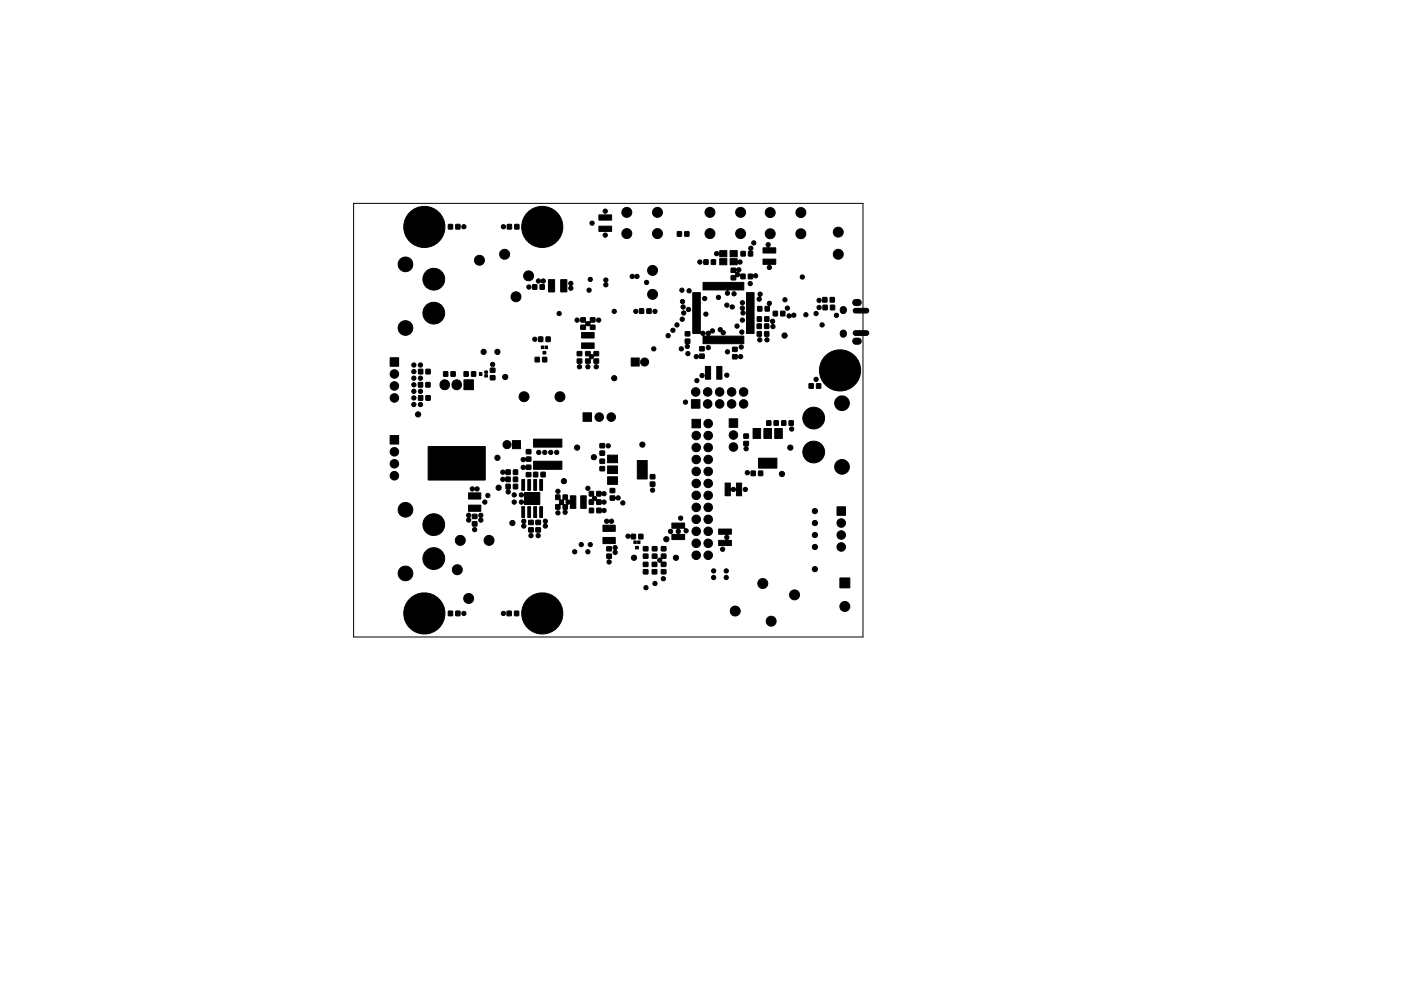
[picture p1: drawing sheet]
<svg xmlns="http://www.w3.org/2000/svg" width="297mm" height="210mm" viewBox="0 0 297 210" stroke-linecap="round" stroke-linejoin="round" font-family="sans-serif">
<path d="M75 43.1h108v92h-108z" fill="none" stroke="#000" stroke-width=".21"/>
<g fill="#000" stroke="#000" stroke-width=".21">
<path d="M95.1 47.6h.8v1h-.8zM96.6 47.6h.9v1h-.9zM107.6 47.6h.8v1h-.8zM109.1 47.6h.9v1h-.9zM113.8 59.3a.64 .64 0 0 1 .9 .2 .48 .48 0 0 1 .8-.2 .48 .48 0 0 1-.1 .8 .48 .48 0 0 1-.7-.3 .48 .48 0 0 1-.7 .2 .48 .48 0 0 1-.2-.7zM120.7 59.8a.49 .49 0 0 1 .7 .2 .49 .49 0 0 1-.2 .7 .49 .49 0 0 1 .2 .7 .49 .49 0 0 1-.8 0 .49 .49 0 0 1 .3-.8l-.3-.3zM128.1 59.1a.5 .5 0 0 1 .7 .2 .5 .5 0 0 1-.2 .7 .48 .48 0 0 1 .1 .7 .48 .48 0 0 1-.7-.1 .48 .48 0 0 1 .3-.7l-.3-.4zM127 48h2.7v1.1h-2.7zM127 45.6h2.7v1.1h-2.7zM133.7 58.4a.64 .64 0 0 1 .9 .1 .48 .48 0 0 1 .7-.2 .48 .48 0 0 1 0 .8 .48 .48 0 0 1-.8-.3 .48 .48 0 0 1-.6 .3 .48 .48 0 0 1-.2-.7zM143.6 49.2h.9v.9h-.9zM145.2 49.2h.9v.9h-.9z"/>
<path d="M149.2 55.1h.9v1h-.9zM150.8 55.1h.9v1h-.9zM152.6 54.9h1.5v1.3h-1.5zM151.6 53.5a.7 .7 0 0 1 .9 .2l.1-.5h1.5v1.3h-1.5v-.5l-.2-.1a.48 .48 0 0 1-.6 .3 .48 .48 0 0 1-.2-.7zM154.8 54.9h1.5l.1 .5a.49 .49 0 0 1 .8-.1 .49 .49 0 0 1-.1 .7 .49 .49 0 0 1-.7-.2l-.1 .4h-1.5zM154.8 53.2h1.5v1.3h-1.5zM155 56.9h.9l.3 .2a.51 .51 0 0 1 .8-.1 .51 .51 0 0 1-.4 .8l.3 .5 .3-.2 .8 .1v.9h-.9l-.1-.6-.2-.1a.62 .62 0 0 1-.7 .3l-.2 .7-.9-.1v-.8l.9-.1 .1-.4-1-.3h1l.2 .2 .2-.2-.2-.3-.2 .3h-1zM157.1 53.4h.9v.9h-.9zM158.8 52.4a.5 .5 0 0 1 .8 .1 .5 .5 0 0 1-.2 .7l.2 .2v.9h-.9l-.1-.9 .4-.2-.2-.4zM158.7 58.2l.7-.1 .3 .3a.5 .5 0 0 1 .8-.3 .5 .5 0 0 1 0 .8 .5 .5 0 0 1-.8-.2l-.2 .5h-.8zM162.5 51.6a.49 .49 0 0 1 .8 .2 .49 .49 0 0 1-.3 .7l1.5 .1v1.1h-2.7v-1.1h.9l.1-.2a.59 .59 0 0 1-.3-.8zM161.8 55h2.7v1.1h-1.2l-.1 .2a.48 .48 0 0 1 .2 .7 .48 .48 0 0 1-.8-.1 .48 .48 0 0 1 .4-.7l-.1-.1h-1.1z"/>
<path d="M82.7 75.9h1.8v1.8h-1.8zM88.7 78.4h.9v.9h-.9zM90.3 78.4h.9v.9h-.9zM94.1 78.9h.8v.9h-.8zM95.6 78.9h.9v.9h-.9zM98.4 78.9h.9v.9h-.9zM100 78.9h.8v.9h-.8zM101.6 79h.6v.6h-.6zM102.8 79.5h.5v.5h-.5zM102.8 78.7h.5v.5h-.5zM104 79.7h.9v.9h-.9zM104 78.1h.9v.9h-.9z"/>
<path d="M112.9 60.4h.9v1h-.9zM113.5 75.8h.8v1h-.8zM114.2 71.5h.9v.9h-.9zM114.8 73.4h.5v.6h-.5zM114.5 60.4h.9v1h-.9zM115.1 74.6h.6v.5h-.6zM115 75.8h.9v1h-.9zM115.6 73.4h.5v.6h-.5zM115.8 71.5h.8v.9h-.8zM116.3 59.3h1.3v2.6h-1.3zM118.9 59.3h1.3v2.6h-1.3zM122.4 76.2h.9v.8h-.9z"/>
<path d="M122.4 74.6h.9v.9h-.9zM123.2 67.4h.8l.2 .9 .5-.1 .3 .2 .2-1h.9v.9h-.9l-.2 .2 .1 .5h1.1v.8l-1 .1-.1-.9-.5 .1-.3-.1-.2 .9h-.9l-.1-.9h1l.1-.6-.1-.1h-.9zM124.2 74.6h.9l.1 .6 .6 .1 .2-.7h.9v.9h-1a.68 .68 0 0 1-.7 .7l-.1 .9-1-.1 .1-.8 .9-.2-.2-.5-.8-.1zM123.3 72.8h2.7v1.1h-2.7zM123.3 70.6h2.7v1.1h-2.7zM125.9 76.2h1v.8h-1zM133.8 76h1.7v1.7h-1.7zM135.6 65.5h.9v1h-.9zM137.2 65.5h.8v1h-.8zM145.3 72h1v.8l-.4 .2a.5 .5 0 0 1 .2 .8 .5 .5 0 0 1-.8-.1 .5 .5 0 0 1 .3-.7l-.4-.3zM145.3 70.4h.9v.9h-.9zM146.9 62.1h1.6l.1 8.3a.53 .53 0 0 1 .8 0 .53 .53 0 0 1-.2 .8l.7 .1v-.2a.5 .5 0 0 1 0-.7 .5 .5 0 0 1 .7-.1 .48 .48 0 0 1 .5-.5 .48 .48 0 0 1 .4 .7 .48 .48 0 0 1-.8 .1l-.3 .5v.2h7.3v1.6h-8.6l-.1-1.7-.5-.5h-1.6z"/>
<path d="M147.3 75.4a.66 .66 0 0 1 .9 .2l.2-.5 .9 .1-.1 .8-.8 .1-.3-.3a.47 .47 0 0 1-.6 .3 .47 .47 0 0 1-.2-.7zM148.3 73.6h1v.8h-1zM152.4 69.7a.65 .65 0 0 1 .9 .4 .47 .47 0 0 1 .4 .6 .47 .47 0 0 1-.6 .3 .47 .47 0 0 1-.3-.6 .48 .48 0 0 1-.5-.2 .48 .48 0 0 1 .1-.5zM155.3 75.3h1v.8h-1zM155.3 73.7h1v.9h-1zM157.1 65.1a.5 .5 0 0 1 .7 .1 .5 .5 0 0 1-.2 .7 .48 .48 0 0 1 .3 .7 .48 .48 0 0 1-.8 .1 .48 .48 0 0 1 .2-.8 .55 .55 0 0 1-.2-.8zM149.1 59.9h8.6v1.6h-3.3l-.1 .2a.45 .45 0 0 1 .4 .5 .45 .45 0 0 1-.6 .4 .45 .45 0 0 1-.2-.7l.3-.2v-.2h-5.1zM158.3 62.1h1.6v8.6h-1.6zM160.8 62.1a.49 .49 0 0 1 .8 .2 .49 .49 0 0 1-.5 .7 .45 .45 0 0 1 .3 .6 .45 .45 0 0 1-.6 .2 .45 .45 0 0 1-.1-.7 .19 .19 0 0 0 .3-.2 .19 .19 0 0 0-.2-.2zM160.5 68.7h.9v1h-.9zM160.5 70.4h.9v.9h-.9zM160.6 67.2h.8v1h-.8z"/>
<path d="M160.6 65h.9v1h-.9zM162.1 68.7h.9v1h-.9zM162.1 70.4h.9v.9h-.9zM162.1 67.2h.9v1h-.9zM162.8 64.1a.48 .48 0 0 1 .7 .2 .48 .48 0 0 1-.5 .6l.1 1.1h-.8l-.1-.9 .8-.2-.3-.4zM163.5 67.8a.5 .5 0 0 1 .7 .3 .5 .5 0 0 1-.3 .6v.1a.45 .45 0 0 1 .5 .5 .45 .45 0 0 1-.6 .3 .45 .45 0 0 1-.2-.7l.2-.2a.52 .52 0 0 1-.4-.4 .52 .52 0 0 1 .1-.5zM164 66.1h.8v.9h-.8zM165.5 66.1h.9v.9h-.9zM167 66.7l.4-.1 .4 .2a.49 .49 0 0 1 .7-.3 .49 .49 0 0 1 .1 .8 .49 .49 0 0 1-.8-.2 .47 .47 0 0 1-.6 .3 .47 .47 0 0 1-.2-.7zM174.4 63.1h.9v1h-.9zM174.5 64.8h.9v.9h-.9zM176 63.1h.9v1h-.9z"/>
<path d="M176.1 64.8h.8v.9h-.8zM181 71.9l.3-.2h.7a.65 .65 0 0 1 .6 .7 .65 .65 0 0 1-.6 .6h-.6a.65 .65 0 0 1-.6-.4 .65 .65 0 0 1 .2-.7zM181 63.7l.3-.2h.7a.65 .65 0 0 1 .6 .7 .65 .65 0 0 1-.6 .6h-.6a.65 .65 0 0 1-.6-.4 .65 .65 0 0 1 .2-.7zM181 70.3l.4-.1h2.3a.5 .5 0 0 1 .5 .5 .5 .5 0 0 1-.5 .5l-2.5-.1-.3-.3zM181 65.6l.4-.2h2.3a.5 .5 0 0 1 .5 .5 .5 .5 0 0 1-.5 .5h-2.5l-.3-.4zM82.7 92.4h1.8v1.8h-1.8zM88.7 81.2h.9v.9h-.9zM88.7 84h.9v.9h-.9zM90.3 81.2h.9v.9h-.9zM90.3 84h.9v.9h-.9zM98.4 80.6h2v2.1h-2zM106.3 99.9a.69 .69 0 0 1 .9 .1l.1-.3h.8l.1 .9-.1 .1h-.7l-.3-.4a.49 .49 0 0 1-.6 .3 .49 .49 0 0 1-.2-.7z"/>
<path d="M108.9 99.7h.8v.9h-.8zM108.6 93.5h1.7v1.7h-1.7zM110.6 98.9a.65 .65 0 0 1 .8 .1l.3-.3h.8l.1 .8-.2 .1h-.7l-.3-.3a.49 .49 0 0 1-.6 .3 .49 .49 0 0 1-.2-.7zM110.6 97.2a.65 .65 0 0 1 .8 .1l.3-.4h.7l.2 .2-.1 .8h-.8l-.2-.2a.5 .5 0 0 1-.7 .2 .5 .5 0 0 1-.2-.7zM111.6 95.4h.9v.9h-.9zM113.1 97.9h6v1.7h-6zM113.1 93.2h6v1.7h-6zM123.6 87.6h1.8v1.8h-1.8zM127.2 99h1v.9h-1zM127.2 97.4h1v.9h-1zM127.2 95.7h1v.9h-1zM127.2 94.1h1v.9h-1z"/>
<path d="M128.8 96.6h2.1v1.6h-2.1zM146.6 84.8h1.8v1.8h-1.8zM146.7 89h1.8v1.8h-1.8zM149.6 77.7h1.1v2.7h-1.1zM152 77.7h1.1v2.7h-1.1zM154.6 88.9h1.8v1.8h-1.8zM157.7 93.7h1v.8l-.3 .2a.5 .5 0 0 1 .1 .8 .5 .5 0 0 1-.8-.1 .5 .5 0 0 1 .3-.7l-.3-.2zM157.7 92.1h1v.9h-1zM159.3 100h.8v.9h-.8zM159.7 90.9h1.6v2.1h-1.6zM160.8 100h.9v.9h-.9zM162.6 89.3h.8v.9h-.8z"/>
<path d="M162 90.9h1.6v2.1h-1.6zM160.8 97.2h3.9v2.1h-3.9zM164.1 89.3h.9v.9h-.9zM164.3 90.9h1.6v2.1h-1.6zM165.7 89.3h.9v.9h-.9zM167.3 89.3h.9v.9h-.9zM171.6 81.4h.8v1h-.8zM173.1 81.4h.9v1h-.9zM99 109a.49 .49 0 0 1 .8 .1 .49 .49 0 0 1-.3 .8 .49 .49 0 0 1 .2 .7 .49 .49 0 0 1-.8 0 .49 .49 0 0 1 .3-.8l-.3-.3zM99.8 103.4a.64 .64 0 0 1 .9 .2 .48 .48 0 0 1 .7-.2 .48 .48 0 0 1 0 .8 .48 .48 0 0 1-.8-.3 .48 .48 0 0 1-.7 .2 .48 .48 0 0 1-.1-.7zM100.2 110.7h.9v.9h-.9zM100.2 109.1h.9v.9h-.9z"/>
<path d="M99.3 107.2h2.6v1.3h-2.6zM99.3 104.6h2.6v1.3h-2.6zM101.7 109a.51 .51 0 0 1 .6 .2 .51 .51 0 0 1-.2 .7 .48 .48 0 0 1 .1 .8 .48 .48 0 0 1-.7-.2 .48 .48 0 0 1 .3-.7 .52 .52 0 0 1-.1-.8zM90.8 94.7h12.1v7.1h-12.1zM107.3 102.8h.9v.8l-.3 .3a.5 .5 0 0 1 .2 .7 .5 .5 0 0 1-.8 0 .5 .5 0 0 1 .3-.7l-.4-.3zM106.3 101.4a.7 .7 0 0 1 .9 .1l.1-.3h.8l.1 .9-.1 .1h-.7l-.3-.3a.49 .49 0 0 1-.6 .2 .49 .49 0 0 1-.2-.7zM108.9 102.8h.8v.9h-.8zM108.9 101.2h.8v1h-.8zM110.7 110.3a.5 .5 0 0 1 .7 .1 .5 .5 0 0 1-.2 .7 .48 .48 0 0 1 .1 .8 .48 .48 0 0 1-.7-.1 .48 .48 0 0 1 .3-.7 .56 .56 0 0 1-.2-.8zM110.6 107.5h.6v2.3h-.6zM110.6 101.7h.6v2.3h-.6zM111.6 100.3h.9v.8h-.9z"/>
<path d="M111.9 107.5h.6v2.3h-.6zM111.9 101.7h.6v2.3h-.6zM112.1 112h.9v.9h-.9zM112.1 110.4h.9v.9h-.9zM113.2 107.5h.6v2.3h-.6zM113.2 101.7h.6v2.3h-.6zM113.1 100.2h.9v1h-.9zM110.2 104.7a.67 .67 0 0 1 .9 .2l.1-.4h3.3v2.5h-3.3v-.3l-.1-.1a.46 .46 0 0 1-.6 .4 .46 .46 0 0 1-.3-.6 .46 .46 0 0 1 .7-.2l.1 .2h.2v-1.2l-.1-.1a.48 .48 0 0 1-.7 .3 .48 .48 0 0 1-.2-.7zM113.6 112h1v.9h-1zM113.6 110.4h1v.9h-1zM114.4 107.5h.6v2.3h-.6zM114.4 101.7h.6v2.3h-.6z"/>
<path d="M114.7 100.2h.9v1h-.9zM115.3 110.3a.5 .5 0 0 1 .7 .1 .5 .5 0 0 1-.2 .7 .48 .48 0 0 1 .1 .8 .48 .48 0 0 1-.8-.1 .48 .48 0 0 1 .4-.7 .56 .56 0 0 1-.2-.8zM117.8 105h.9v1l.6 .1 .1-.1v-1h.8l.1 1 .5 .2 .1-.1v-.9h1.2v2.7h-1.2v-.9l-.1-.1-.5 .1v.9l-.3 .3a.49 .49 0 0 1 .2 .8 .49 .49 0 0 1-.8-.1 .49 .49 0 0 1 .2-.7l-.2-.2-.1-1.1-.6 .1v1h-.9l.1-1 .8-.1 1.3 .1 .1-.1-.1-.3 .1-.5-.6-.1-.1 .9h-.7l-.1-.3 .1-.5-.9-.2zM123.1 105.2h1.2v2.7h-1.2zM124.9 104.3h.9l.1 1a.7 .7 0 0 1 .7 .7h.7l.2 .4a.47 .47 0 0 1 .6-.4 .47 .47 0 0 1 .3 .6 .47 .47 0 0 1-.5 .3l-.3-.2-.3 .3h-.7l-.3-.9-.4 .2-.1 .7h-.9v-.9l.7-.1 .1-.6-.8-.2zM125 107.8h.8v1h-.8zM126.5 104.3l.8-.1 .2 .4a.47 .47 0 0 1 .6-.4 .47 .47 0 0 1 .4 .6 .47 .47 0 0 1-.6 .4l-.3-.3-.3 .4-.8-.1zM126.5 107.8h.8l.3 .3a.49 .49 0 0 1 .8-.1 .49 .49 0 0 1-.1 .8 .49 .49 0 0 1-.7-.3l-.3 .3h-.7zM128.3 110.2h.6a.22 .22 0 0 0 .2 .2 .22 .22 0 0 0 .3-.2 .47 .47 0 0 1 .6 .2 .47 .47 0 0 1-.3 .7 .47 .47 0 0 1-.6-.4 .47 .47 0 0 1-.7 .3 .47 .47 0 0 1-.1-.8zM128.7 117.6h.9v.8h-.9zM128.7 116h.9v.9h-.9zM129.4 105.2h.9l.2 .4a.46 .46 0 0 1 .5-.5 .46 .46 0 0 1 .4 .6 .46 .46 0 0 1-.6 .3l-.3-.3-.2 .4h-.9z"/>
<path d="M129.4 103.7h.9v.8h-.9zM127.8 114h2.6v1.3h-2.6zM127.8 111.4h2.6v1.3h-2.6zM130.1 115.9a.49 .49 0 0 1 .7 .1 .49 .49 0 0 1-.2 .7 .49 .49 0 0 1 .2 .8 .49 .49 0 0 1-.8-.1 .49 .49 0 0 1 .3-.7l-.3-.4zM128.8 101.2h2.1v1.6h-2.1zM128.8 98.9h2.1v1.6h-2.1zM132.8 113.5a.77 .77 0 0 1 .9 .2l.2-.4h.8l.1 1-.9 .1-.2-.5a.48 .48 0 0 1-.7 .3 .48 .48 0 0 1-.2-.7zM134.4 114.8h.5v.5h-.5zM134.7 115.9h.6v.6h-.6zM135.2 114.8h.5v.5h-.5zM135.4 113.4h.9v.9h-.9zM135.1 97.7h2.1v3.9h-2.1z"/>
<path d="M136.4 119.3h1v.9h-1zM136.4 117.6h1v.8h-1zM136.4 116h1v.9h-1zM137.9 102.3h.9v.9h-.9zM137.9 100.7h.9v.9h-.9zM138.3 119.3h.9v.9h-.9zM138.3 117.6h1v.8h-1zM138.3 116h1v.9h-1zM140.2 117.6h1v.8l-.9 .1v.6l.9 .2v.8l-.9 .1-.2-.9a.52 .52 0 0 1-.7-.5 .52 .52 0 0 1 .8-.4zM140.2 116h1v.9h-1zM142.5 111h2.7v1.1h-1.2l-.1 .1a.61 .61 0 0 1 0 1.1l1.3 .1v1.1h-2.7v-1.1h1.1l.1-.2a.61 .61 0 0 1 0-1l-1.2-.1zM153.7 102.5h1.1v1.1l.2 .1a.61 .61 0 0 1 1.1 0v-1.2h1.1v2.7h-1.1v-1.1l-.1-.1a.59 .59 0 0 1-1.1 0l-.1 1.2h-1.1z"/>
<path d="M152.4 112.2h2.7v1.1h-.8l-.1 .2a.62 .62 0 0 1 .1 1.1h.8v1.1h-2.7v-1.1h1.4l.1-.1a.6 .6 0 0 1-.2-.5 .6 .6 0 0 1 .3-.6l-1.6-.1zM177.5 107.5h1.8v1.8h-1.8zM95.1 129.7h.8v.9h-.8zM96.6 129.7h.9v.9h-.9zM107.5 129.7h.9v.9h-.9zM109.1 129.7h.9v.9h-.9zM136.4 120.9h1v.8h-1zM138.3 120.9h.9v.8h-.9zM140.2 120.9h1v.8h-1zM178.1 122.6h2.1v2.1h-2.1z"/>
<circle cx="86" cy="56.1" r="1.56"/>
<circle cx="90" cy="48.2" r="4.4"/>
<circle cx="92" cy="59.2" r="2.31"/>
<circle cx="98.4" cy="48.1" r=".45"/>
<circle cx="101.7" cy="55.2" r="1.06"/>
<circle cx="106.7" cy="48.1" r=".45"/>
<circle cx="107" cy="53.9" r="1.06"/>
<circle cx="112.1" cy="58.5" r="1.06"/>
<circle cx="115" cy="48.2" r="4.4"/>
<circle cx="125.1" cy="59.3" r=".45"/>
<circle cx="125.5" cy="47.3" r=".45"/>
<circle cx="128.3" cy="49.9" r=".45"/>
<circle cx="128.3" cy="44.8" r=".45"/>
<circle cx="132.9" cy="45.1" r="1.06"/>
<circle cx="132.9" cy="49.6" r="1.06"/>
<circle cx="137.1" cy="59.9" r=".45"/>
<circle cx="138.4" cy="57.4" r="1.06"/>
<circle cx="139.4" cy="45.1" r="1.06"/>
<circle cx="139.4" cy="49.6" r="1.06"/>
<circle cx="148.4" cy="55.6" r=".45"/>
<circle cx="150.5" cy="45.1" r="1.06"/>
<circle cx="150.5" cy="49.6" r="1.06"/>
<circle cx="157" cy="45.1" r="1.06"/>
<circle cx="157" cy="49.6" r="1.06"/>
<circle cx="159.8" cy="51.5" r=".45"/>
<circle cx="163.3" cy="49.6" r="1.06"/>
<circle cx="163.3" cy="45.1" r="1.06"/>
<circle cx="169.8" cy="49.6" r="1.06"/>
<circle cx="169.8" cy="45.1" r="1.06"/>
<circle cx="170.1" cy="58.8" r=".45"/>
<circle cx="177.7" cy="49.2" r="1.06"/>
<circle cx="177.7" cy="53.9" r="1.06"/>
<circle cx="83.6" cy="79.3" r=".91"/>
<circle cx="86" cy="69.6" r="1.56"/>
<circle cx="87.7" cy="78.8" r=".45"/>
<circle cx="87.7" cy="77.4" r=".45"/>
<circle cx="89.1" cy="77.4" r=".45"/>
<circle cx="92" cy="66.4" r="2.31"/>
<circle cx="102.5" cy="74.6" r=".55"/>
<circle cx="104.4" cy="77.3" r=".45"/>
<circle cx="105.5" cy="74.6" r=".55"/>
<circle cx="107.1" cy="80" r=".55"/>
<circle cx="109.4" cy="63" r="1.06"/>
<circle cx="112.1" cy="60.9" r=".45"/>
<circle cx="113.4" cy="72" r=".45"/>
<circle cx="118.5" cy="66.5" r=".45"/>
<circle cx="122.4" cy="67.9" r=".45"/>
<circle cx="122.9" cy="77.8" r=".45"/>
<circle cx="124.6" cy="77.8" r=".45"/>
<circle cx="124.9" cy="61.6" r=".45"/>
<circle cx="126.4" cy="77.8" r=".45"/>
<circle cx="126.9" cy="67.9" r=".45"/>
<circle cx="130.2" cy="66.1" r=".45"/>
<circle cx="134.8" cy="66.1" r=".45"/>
<circle cx="136.7" cy="76.8" r=".86"/>
<circle cx="138.4" cy="62.5" r="1.06"/>
<circle cx="138.6" cy="74" r=".45"/>
<circle cx="138.9" cy="66.1" r=".45"/>
<circle cx="141.7" cy="71.2" r=".45"/>
<circle cx="142.7" cy="70.1" r=".45"/>
<circle cx="143.5" cy="68.9" r=".45"/>
<circle cx="144.5" cy="74" r=".45"/>
<circle cx="144.6" cy="61.6" r=".45"/>
<circle cx="144.6" cy="67.7" r=".45"/>
<circle cx="144.7" cy="64" r=".45"/>
<circle cx="144.8" cy="65.1" r=".45"/>
<circle cx="145" cy="66.4" r=".45"/>
<circle cx="145.9" cy="75" r=".45"/>
<circle cx="146" cy="65.7" r=".45"/>
<circle cx="146.1" cy="61.7" r=".45"/>
<circle cx="148.8" cy="79.7" r=".45"/>
<circle cx="149.4" cy="63.3" r=".45"/>
<circle cx="149.7" cy="66.6" r=".45"/>
<circle cx="150.2" cy="73.8" r=".45"/>
<circle cx="152.3" cy="63.1" r=".45"/>
<circle cx="154.1" cy="79.6" r=".45"/>
<circle cx="154.1" cy="64.7" r=".45"/>
<circle cx="154.2" cy="74.6" r=".45"/>
<circle cx="155.2" cy="65.1" r=".45"/>
<circle cx="155.6" cy="62.3" r=".45"/>
<circle cx="156.3" cy="69.2" r=".45"/>
<circle cx="157" cy="75.7" r=".45"/>
<circle cx="157.2" cy="73.6" r=".45"/>
<circle cx="157.3" cy="70.5" r=".45"/>
<circle cx="157.4" cy="67.9" r=".45"/>
<circle cx="157.4" cy="64.2" r=".45"/>
<circle cx="159.1" cy="60.2" r=".45"/>
<circle cx="161.1" cy="72.1" r=".45"/>
<circle cx="162.6" cy="72.1" r=".45"/>
<circle cx="166.3" cy="71.2" r=".55"/>
<circle cx="166.4" cy="63.6" r=".45"/>
<circle cx="166.9" cy="65.4" r=".45"/>
<circle cx="170.9" cy="66.8" r=".45"/>
<circle cx="173" cy="66.5" r=".45"/>
<circle cx="173.7" cy="65.3" r=".45"/>
<circle cx="173.7" cy="63.7" r=".45"/>
<circle cx="174.3" cy="68.9" r=".45"/>
<circle cx="177.3" cy="66.9" r=".45"/>
<circle cx="178.1" cy="78.6" r="4.4"/>
<circle cx="178.8" cy="65.8" r=".72"/>
<circle cx="178.8" cy="70.8" r=".72"/>
<circle cx="83.6" cy="98.4" r=".91"/>
<circle cx="83.6" cy="81.9" r=".91"/>
<circle cx="83.6" cy="95.9" r=".91"/>
<circle cx="83.6" cy="84.4" r=".91"/>
<circle cx="87.7" cy="83" r=".45"/>
<circle cx="87.7" cy="80.2" r=".45"/>
<circle cx="87.7" cy="84.4" r=".45"/>
<circle cx="87.7" cy="81.6" r=".45"/>
<circle cx="87.7" cy="85.8" r=".45"/>
<circle cx="88.6" cy="87.9" r=".55"/>
<circle cx="89.1" cy="83" r=".45"/>
<circle cx="89.1" cy="80.2" r=".45"/>
<circle cx="89.1" cy="85.8" r=".45"/>
<circle cx="94.3" cy="81.6" r="1.04"/>
<circle cx="96.8" cy="81.6" r="1.04"/>
<circle cx="105.5" cy="97.1" r=".55"/>
<circle cx="107.5" cy="94.3" r=".86"/>
<circle cx="111.1" cy="84.2" r="1.06"/>
<circle cx="114.2" cy="96" r=".45"/>
<circle cx="115.5" cy="96" r=".45"/>
<circle cx="116.8" cy="96" r=".45"/>
<circle cx="118" cy="96" r=".45"/>
<circle cx="118.7" cy="84.2" r="1.06"/>
<circle cx="122.4" cy="95" r=".55"/>
<circle cx="125.9" cy="97" r=".55"/>
<circle cx="127.1" cy="88.5" r=".9"/>
<circle cx="129" cy="94.6" r=".45"/>
<circle cx="129.6" cy="88.5" r=".9"/>
<circle cx="130.2" cy="80.2" r=".55"/>
<circle cx="136.2" cy="94.3" r=".55"/>
<circle cx="145.3" cy="85.3" r=".45"/>
<circle cx="147.5" cy="83.2" r=".9"/>
<circle cx="147.6" cy="97.5" r=".9"/>
<circle cx="147.6" cy="92.4" r=".9"/>
<circle cx="147.6" cy="94.9" r=".9"/>
<circle cx="147.8" cy="80.7" r=".45"/>
<circle cx="150" cy="83.2" r=".9"/>
<circle cx="150" cy="85.7" r=".9"/>
<circle cx="150.2" cy="97.5" r=".9"/>
<circle cx="150.2" cy="89.9" r=".9"/>
<circle cx="150.2" cy="92.4" r=".9"/>
<circle cx="150.2" cy="94.9" r=".9"/>
<circle cx="152.6" cy="83.2" r=".9"/>
<circle cx="152.6" cy="85.7" r=".9"/>
<circle cx="155.1" cy="83.2" r=".9"/>
<circle cx="155.1" cy="85.7" r=".9"/>
<circle cx="155.5" cy="92.3" r=".9"/>
<circle cx="155.5" cy="94.8" r=".9"/>
<circle cx="157.7" cy="83.2" r=".9"/>
<circle cx="157.7" cy="85.7" r=".9"/>
<circle cx="167.6" cy="95" r=".55"/>
<circle cx="167.8" cy="91" r=".45"/>
<circle cx="172.5" cy="95.9" r="2.31"/>
<circle cx="172.5" cy="88.7" r="2.31"/>
<circle cx="173" cy="80.5" r=".45"/>
<circle cx="178.5" cy="99.1" r="1.56"/>
<circle cx="178.5" cy="85.6" r="1.56"/>
<circle cx="83.6" cy="100.9" r=".91"/>
<circle cx="86" cy="108.2" r="1.56"/>
<circle cx="92" cy="118.5" r="2.31"/>
<circle cx="92" cy="111.3" r="2.31"/>
<circle cx="97.6" cy="114.7" r="1.06"/>
<circle cx="100.6" cy="112.4" r=".45"/>
<circle cx="102.8" cy="106.5" r=".45"/>
<circle cx="103.4" cy="105.1" r=".45"/>
<circle cx="103.7" cy="114.7" r="1.06"/>
<circle cx="105.7" cy="103.5" r=".55"/>
<circle cx="108.6" cy="111" r=".55"/>
<circle cx="109" cy="106.5" r=".45"/>
<circle cx="109" cy="105" r=".45"/>
<circle cx="112.6" cy="113.6" r=".45"/>
<circle cx="114.1" cy="113.6" r=".45"/>
<circle cx="118.3" cy="104.2" r=".45"/>
<circle cx="118.3" cy="108.8" r=".45"/>
<circle cx="119.6" cy="102.1" r=".55"/>
<circle cx="121.8" cy="117.1" r=".45"/>
<circle cx="123.2" cy="115.5" r=".45"/>
<circle cx="124.6" cy="117.1" r=".45"/>
<circle cx="124.6" cy="103.6" r=".45"/>
<circle cx="125.1" cy="115.5" r=".45"/>
<circle cx="129.1" cy="119.2" r=".45"/>
<circle cx="132.1" cy="106.7" r=".45"/>
<circle cx="134.4" cy="118.3" r=".55"/>
<circle cx="138.4" cy="104" r=".45"/>
<circle cx="141.3" cy="114.4" r=".55"/>
<circle cx="142.2" cy="112.7" r=".45"/>
<circle cx="143.3" cy="118.3" r=".55"/>
<circle cx="144.3" cy="109.9" r=".45"/>
<circle cx="145.4" cy="112.6" r=".46"/>
<circle cx="147.6" cy="102.6" r=".9"/>
<circle cx="147.6" cy="105.1" r=".9"/>
<circle cx="147.6" cy="100" r=".9"/>
<circle cx="147.6" cy="112.7" r=".9"/>
<circle cx="147.6" cy="115.3" r=".9"/>
<circle cx="147.6" cy="110.2" r=".9"/>
<circle cx="147.6" cy="117.8" r=".9"/>
<circle cx="147.6" cy="107.6" r=".9"/>
<circle cx="150.2" cy="102.6" r=".9"/>
<circle cx="150.2" cy="105.1" r=".9"/>
<circle cx="150.2" cy="100" r=".9"/>
<circle cx="150.2" cy="112.7" r=".9"/>
<circle cx="150.2" cy="115.3" r=".9"/>
<circle cx="150.2" cy="110.2" r=".9"/>
<circle cx="150.2" cy="117.8" r=".9"/>
<circle cx="150.2" cy="107.6" r=".9"/>
<circle cx="153.2" cy="116.5" r=".45"/>
<circle cx="158" cy="103.8" r=".45"/>
<circle cx="158.4" cy="100.3" r=".45"/>
<circle cx="165.8" cy="100.6" r=".55"/>
<circle cx="172.8" cy="108.4" r=".55"/>
<circle cx="172.8" cy="116.1" r=".55"/>
<circle cx="172.8" cy="113.5" r=".55"/>
<circle cx="172.8" cy="111" r=".55"/>
<circle cx="178.4" cy="113.5" r=".91"/>
<circle cx="178.4" cy="111" r=".91"/>
<circle cx="178.4" cy="116.1" r=".91"/>
<circle cx="86" cy="121.7" r="1.56"/>
<circle cx="90" cy="130.2" r="4.4"/>
<circle cx="97" cy="120.9" r="1.06"/>
<circle cx="98.4" cy="130.1" r=".45"/>
<circle cx="99.4" cy="127" r="1.06"/>
<circle cx="106.7" cy="130.1" r=".45"/>
<circle cx="115" cy="130.2" r="4.4"/>
<circle cx="137" cy="124.7" r=".45"/>
<circle cx="138.9" cy="123.8" r=".45"/>
<circle cx="140.6" cy="122.8" r=".45"/>
<circle cx="151.3" cy="122.5" r=".45"/>
<circle cx="151.3" cy="121.1" r=".45"/>
<circle cx="154" cy="122.5" r=".45"/>
<circle cx="154" cy="121.1" r=".45"/>
<circle cx="155.9" cy="129.6" r="1.06"/>
<circle cx="161.7" cy="123.8" r="1.06"/>
<circle cx="163.5" cy="131.8" r="1.06"/>
<circle cx="168.5" cy="126.2" r="1.06"/>
<circle cx="172.8" cy="120.8" r=".55"/>
<circle cx="179.1" cy="128.7" r="1.06"/>
</g>
</svg>
